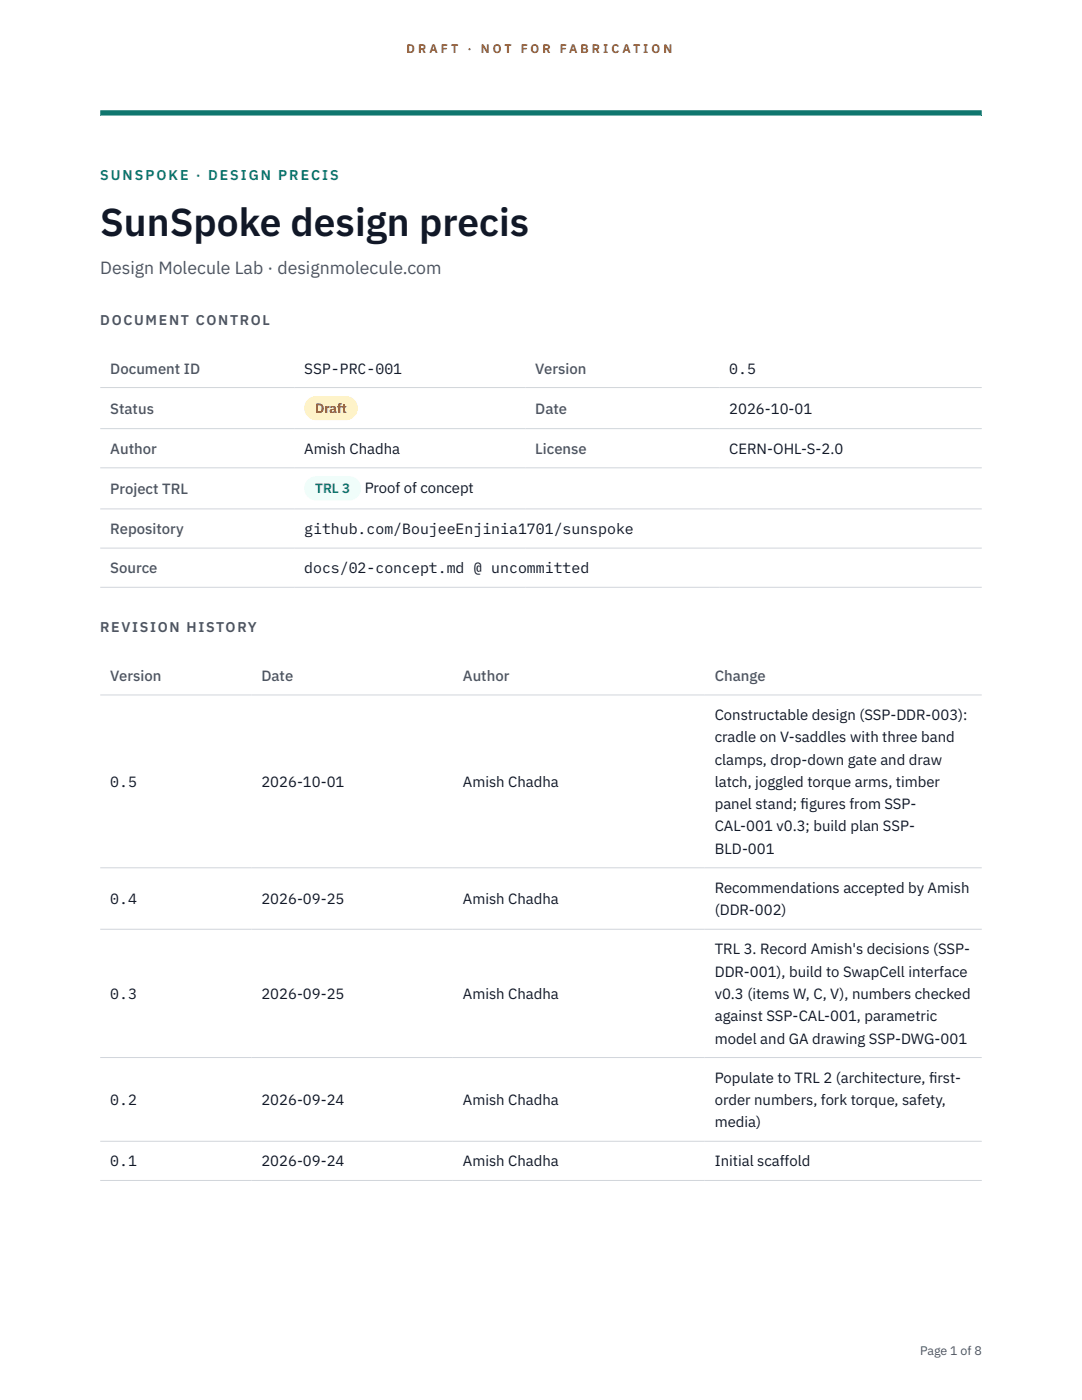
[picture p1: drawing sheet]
<svg xmlns="http://www.w3.org/2000/svg" width="216mm" height="279mm" viewBox="0 0 216 279" stroke-linecap="round" stroke-linejoin="round" font-family="sans-serif">
<defs><g id="words">
<text font-size="7.8" fill="#111827" x="20" y="47.1">SunSpoke design precis</text>
<text font-size="3.5" fill="#4b5563" x="20" y="54.6">Design Molecule Lab · designmolecule.com</text>
<g font-size="3" fill="#4b5563">
<text x="22" y="74.5">Document ID</text>
<text x="106.8" y="74.5">Version</text>
<text x="22" y="82.6">Status</text>
<text x="106.8" y="82.6">Date</text>
<text x="22" y="90.6">Author</text>
<text x="106.8" y="90.6">License</text>
<text x="22" y="98.6">Project TRL</text>
<text x="22" y="106.6">Repository</text>
<text x="22" y="114.4">Source</text>
<text x="22" y="135.9">Version</text>
<text x="52.2" y="135.9">Date</text>
<text x="92.4" y="135.9">Author</text>
<text x="142.6" y="135.9">Change</text>
</g>
<g font-size="3" fill="#111827">
<text x="60.7" y="74.5">SSP-PRC-001</text>
<text x="145.5" y="74.5">0.5</text>
<text x="145.5" y="82.6">2026-10-01</text>
<text x="60.7" y="90.6">Amish Chadha</text>
<text x="145.5" y="90.6">CERN-OHL-S-2.0</text>
<text x="72.8" y="98.5">Proof of concept</text>
<text x="60.7" y="106.6">github.com/BoujeeEnjinia1701/sunspoke</text>
<text x="60.7" y="114.4">docs/02-concept.md @ uncommitted</text>
<text x="142.6" y="143.7">Constructable design (SSP-DDR-003):</text>
<text x="142.6" y="148.2">cradle on V-saddles with three band</text>
<text x="142.6" y="152.6">clamps, drop-down gate and draw</text>
<text x="22" y="157.1">0.5</text>
<text x="52.2" y="157.1">2026-10-01</text>
<text x="92.4" y="157.1">Amish Chadha</text>
<text x="142.6" y="157.1">latch, joggled torque arms, timber</text>
<text x="142.6" y="161.5">panel stand; f</text>
<text x="159.7" y="161.5">igures from SSP-</text>
<text x="142.6" y="165.9">CAL-001 v0.3; build plan SSP-</text>
<text x="142.6" y="170.4">BLD-001</text>
<text x="142.6" y="178.2">Recommendations accepted by Amish</text>
<text x="22" y="180.4">0.4</text>
<text x="52.2" y="180.4">2026-09-25</text>
<text x="92.4" y="180.4">Amish Chadha</text>
<text x="142.6" y="182.7">(DDR-002)</text>
<text x="142.6" y="190.5">TRL 3. Record Amish's decisions (SSP-</text>
<text x="142.6" y="194.9">DDR-001), build to SwapCell interface</text>
<text x="22" y="199.4">0.3</text>
<text x="52.2" y="199.4">2026-09-25</text>
<text x="92.4" y="199.4">Amish Chadha</text>
<text x="142.6" y="199.4">v0.3 (items W, C, V), numbers checked</text>
<text x="142.6" y="203.8">against SSP-CAL-001, parametric</text>
<text x="142.6" y="208.3">model and GA drawing SSP-DWG-001</text>
<text x="22" y="220.5">0.2</text>
<text x="52.2" y="220.5">2026-09-24</text>
<text x="92.4" y="220.5">Amish Chadha</text>
<text x="142.6" y="216.1">Populate to TRL 2 (architecture, f</text>
<text x="142.6" y="220.5">order numbers, fork torque, safety,</text>
<text x="185.4" y="216.1">irst-</text>
<text x="142.6" y="225">media)</text>
<text x="22" y="232.8">0.1</text>
<text x="52.2" y="232.8">2026-09-24</text>
<text x="92.4" y="232.8">Amish Chadha</text>
<text x="142.6" y="232.8">Initial scaffold</text>
</g>
<text font-size="2.8" fill="#0f766e" x="20" y="36">SUNSPOKE · DESIGN PRECIS</text>
<g font-size="2.8" fill="#4b5563">
<text x="20" y="64.8">DOCUMENT CONTROL</text>
<text x="20" y="126.2">REVISION HISTORY</text>
</g>
<text font-size="2.7" fill="#92400e" x="62.9" y="82.5">Draft</text>
<text font-size="2.7" fill="#0f766e" x="62.9" y="98.5">TRL 3</text>
<g font-size="2.5" fill="#b45309">
<text x="81.1" y="10.5">D R A F T</text>
<text x="93.3" y="10.5">·</text>
<text x="95.9" y="10.5">N O T</text>
<text x="103.9" y="10.5">F O R</text>
<text x="111.7" y="10.5">F A B R I C A T I O N</text>
</g>
<text font-size="2.5" fill="#4b5563" x="183.6" y="270.3">Page 1 of 8</text>
</g></defs>
<path d="M20 23.1h175.9zM20 22h175.9v1.1h-175.9z" fill-rule="evenodd" fill="#0f766e"/>
<path d="M20 77.3h175.9M20 85.5h175.9M20 93.4h175.9M20 101.6h175.9M20 109.4h175.9M20 117.2h175.9M20 138.7h175.9M20 173.2h175.9M20 185.5h175.9M20 211.1h175.9M20 227.8h175.9M20 235.6h175.9" fill="none" stroke="#d1d5db" stroke-width=".2"/>
<path d="M60.7 79h10.7v4.9h-10.7z" fill="#fef3c7"/>
<path d="M60.7 95.1h11.4v4.8h-11.4z" fill="#f0fdfa"/>
<use href="#words"/>
</svg>
